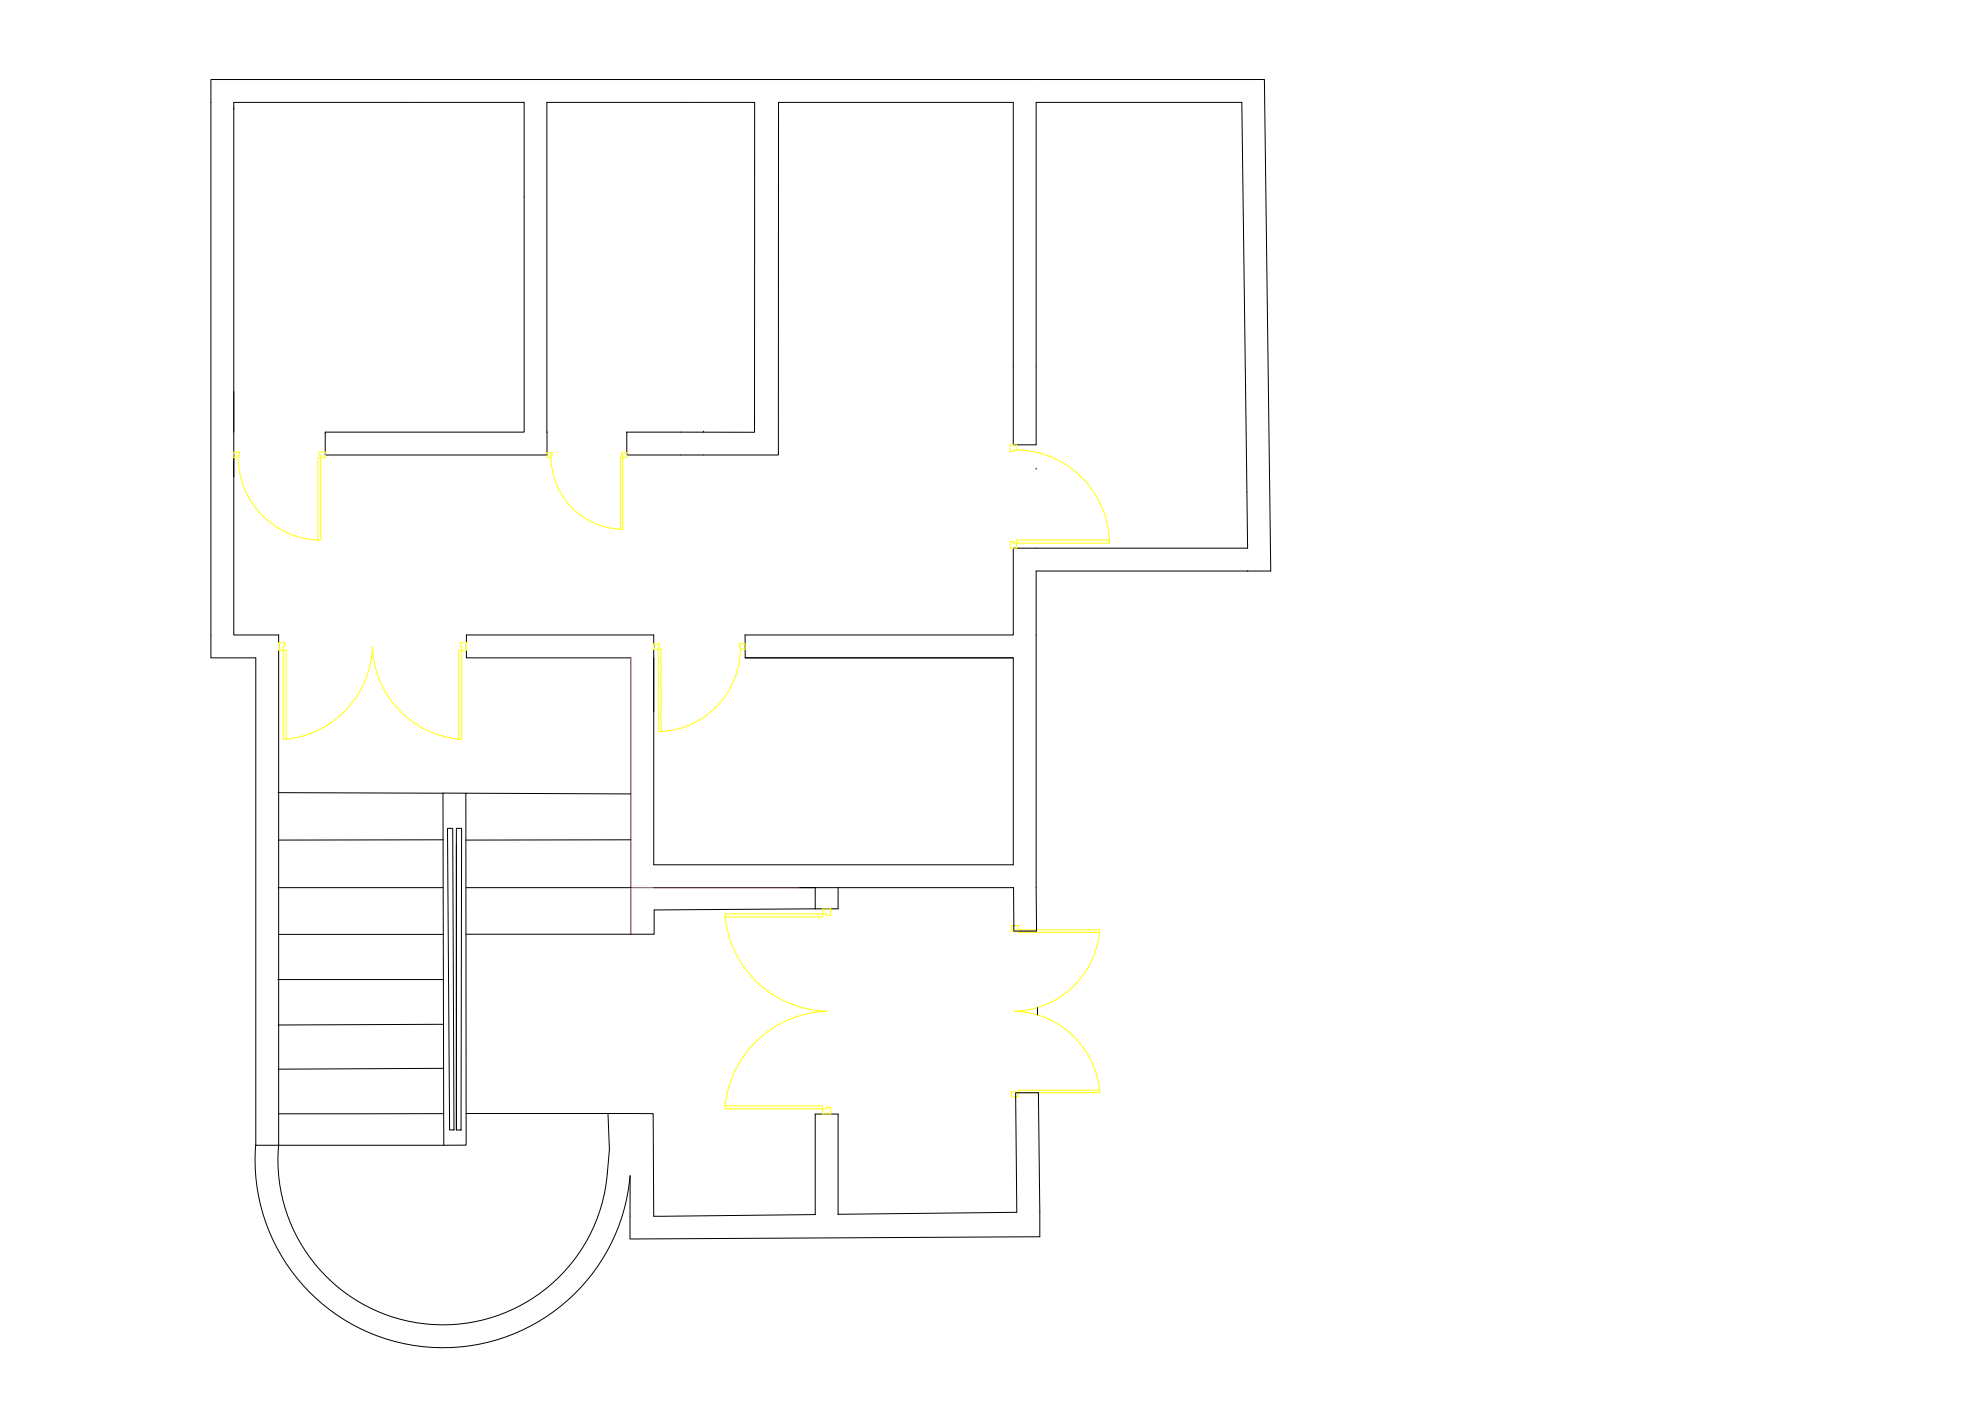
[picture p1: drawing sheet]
<svg xmlns="http://www.w3.org/2000/svg" width="594mm" height="420mm" viewBox="0 0 594 420" stroke-linecap="round" stroke-linejoin="round" font-family="sans-serif">
<!-- layer: 0 -->
<g fill="none" stroke="#000" stroke-width=".3">
<path d="M70.1 32.7h.1M70.1 136.5v53.9h13.5v153.1h49.5M211 129.6h.1M70.1 143v-112.3h87.1v98.9h-59.7v6.9h66.5v-105.8h62.3v98.9h-38.3v6.9h45.4l.1-105.8h70.4v102.7h6.8v-102.7h61.7l1.7 133.7h-70.2v26h-80.5l.1 6.9M310.7 140.7h.1M189.2 197.3h-49.3v-6.9h56.1v68.9h107.9v-62h-80.4M223.5 197.3h80.4M83.4 237.7l49.4 .2M139.7 237.9l-6.9-.1 .3 105.6M189.2 238.1l-49.5-.2 .1 96M132.9 251.9h-49.5M134.2 248.4h1.6l.3 90.5h-1.3z"/>
<path d="M136.9 248.4h1.5l-.1 90.5h-1.4zM136.9 253.1v85.8M189.2 251.9h-49.5M83.4 266.2h49.4M139.8 266.2h49.4M196.1 266.2h48.4v6.4M239.6 266.2h11.7M244.5 272.6l-48.3 .3v7.3h-56.4M251.3 266.2h52.7v13h6.9l-.2-107.9h70.4l-1.9-147.5h-316v173.5h13.5v146.2h6.9M251.3 266.2v6.4h-6.8M303.3 277.6h1M83.3 293.8h49.7"/>
<path d="M83.6 280.2h49.4M133 307.2l-49.6 .2M311.1 302.2l.1 2.2M133 320.4l-49.6 .2M133.1 334h-49.6M139.8 333.9l56.1 .1 .1 30.8 48.5-.5M139.8 333.9v9.5l-6.7 .1M182.3 333.9a70.5 70.5 0 0 1-3 31 49.5 49.5 0 0 1-57.3 31.2 49.5 49.5 0 0 1-38.5-52.6M76.7 343.4a56.3 56.3 0 0 0 51.5 60.6 56.3 56.3 0 0 0 60.7-51.4M189 352.6l-.1 19 122.9-.7-.4-43.2h-6.8l.3 35.9-53.6 .6M244.5 364.3v-30.2h6.8v30.2"/>
</g>
<path d="M189.2 197.3v82.9M189.2 266.2h50.4" fill="none" stroke="#991b1e" stroke-width=".3"/>
<!-- layer: WINDOW -->
<g fill="none" stroke="#ff0" stroke-width=".3">
<path d="M70.1 135.6h1.8v.9h-.4v.8h-1.4zM71.4 137.2a25 25 0 0 0 23.9 24.8M95.8 135.6v.9h.4v25.5h-.9v-24.7h2.2v-1.7zM164 135.7h1.6v.8h-.4v.7h-1.2zM165.2 137.2a21.8 21.8 0 0 0 20.8 21.5M186.4 135.7v.8h.4v22.2h-.7v-21.5h1.9v-1.5zM302.9 133.4h1.9v1.6h-.9v.4h-1zM304.8 134.9a28.2 28.2 0 0 1 27.9 27M302.9 162.4v2h1.9v-2.5h27.9v1h-28.8v-.5zM196 193.1v1.6h2.2v24.7h-.8v-25.5h.4v-.8zM221.7 193.1h1.7v1.6h-1.3v-.8h-.4zM222 194.7a25 25 0 0 1-23.8 24.7"/>
<path d="M85.8 221.7a28.8 28.8 0 0 0 25.9-27.9 28.8 28.8 0 0 0 25.9 27.9M85.8 221.7h-.8v-27.8h.4v-1.1h-1.8v2.2h2.2v26.8M137.6 221.7h.9v-27.8h-.5v-1.1h1.9v2.2h-2.3v26.8M217.5 275a31.5 31.5 0 0 0 30.4 28.3M217.5 274.1h30.4v.4h1.2v-1.9h-2.4v2.4h-29.2zM303.3 277.6v1.6h1v-.3h25.5v.7h-24.4v-2zM329.7 279.6a26.3 26.3 0 0 1-25.4 23.7 26.4 26.4 0 0 1 25.4 23.6M247.9 303.3a31.5 31.5 0 0 0-30.4 28.3M217.5 331.7h29.2v2.4h2.4v-2h-1.2v.4h-30.4zM303.3 327.3v1.7h2.1v-2h24.4v.7h-25.5v-.4z"/>
</g>
</svg>
